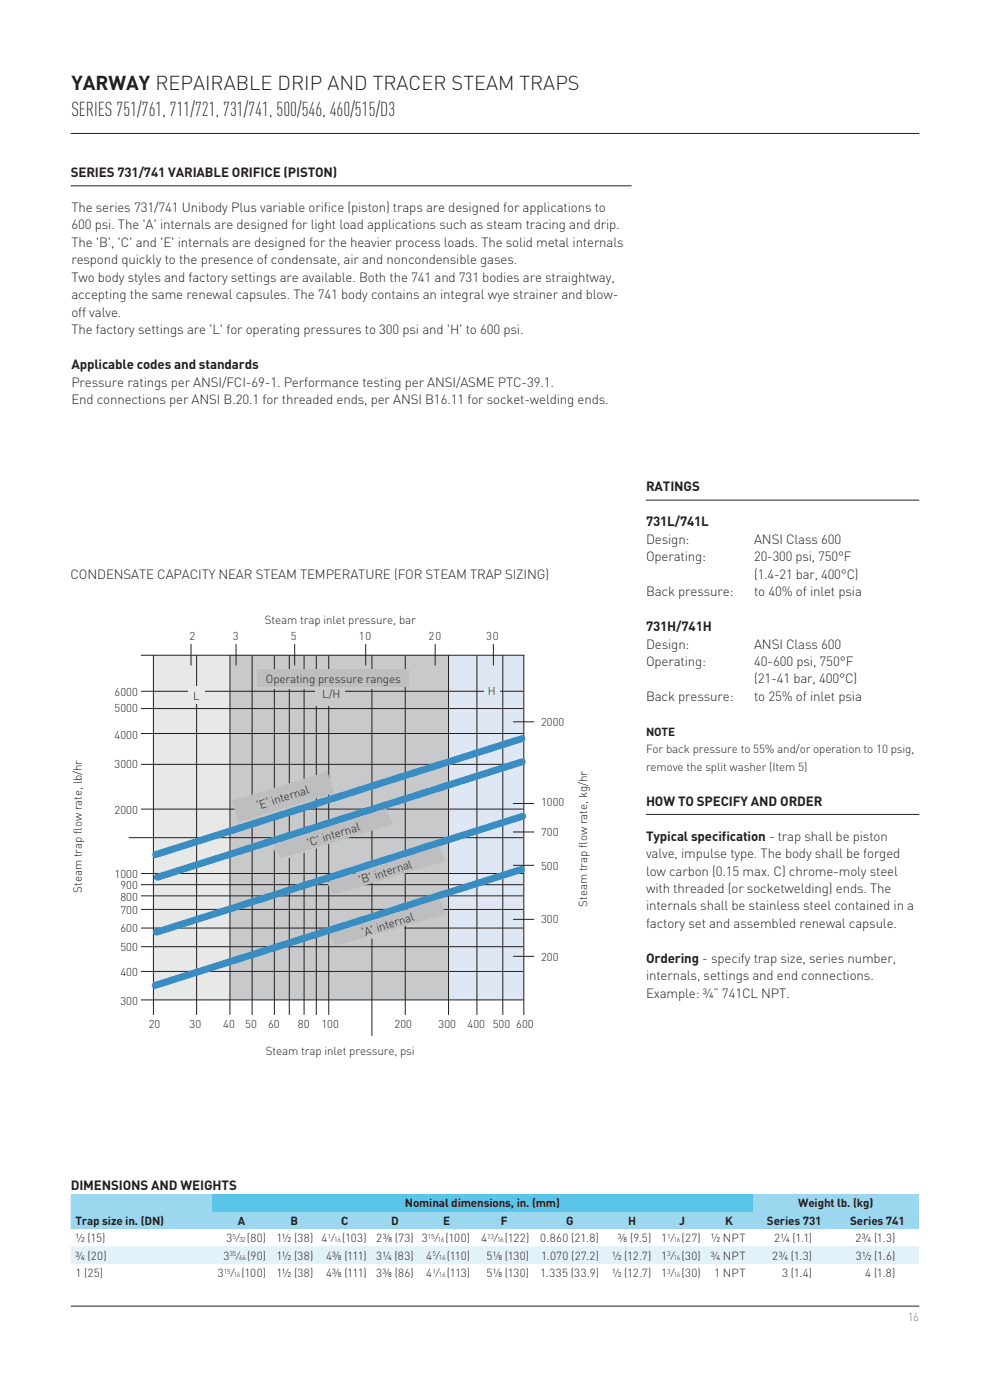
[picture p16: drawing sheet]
<svg xmlns="http://www.w3.org/2000/svg" width="210mm" height="297mm" viewBox="0 0 210 297" stroke-linecap="round" stroke-linejoin="round" font-family="sans-serif">
<defs><g id="words">
<g font-size="4.2" fill="#231f20">
<text x="15.1" y="19.1">YARWAY REPAIRABLE DRIP AND TRACER STEAM TRAPS</text>
<text x="15.1" y="24.7">SERIES 751/761, 711/721, 731/741, 500/546, 460/515/D3</text>
</g>
<g font-size="3" fill="#231f20">
<text x="53.1" y="131.9">Steam Trap Inlet Pressure , bar</text>
<text x="18.7" y="193.7" transform="rotate(-90 18.7 193.7)">Steam Trap Flo w Rate , lb/hr</text>
<text x="53" y="224.2">Steam Trap Inlet Pressure , psi</text>
</g>
<g font-size="2.8" fill="#231f20">
<text x="15" y="37.6">SERIES 731/741 VARIABLE ORIFICE (PISTON)</text>
<text x="15.1" y="45">The series 731/741 Unibody Plus variable orifice (piston) traps are designed for applications to</text>
<text x="15.1" y="48.7">600 psi. The 'A' internals are designed for light load applications such as steam tracing and drip.</text>
<text x="15.1" y="52.4">The 'B', 'C' and 'E' internals are designed for the heavier process loads. The solid metal internals</text>
<text x="15.1" y="56.1">respond quickly to the presence of condensate, air and noncondensible gases.</text>
<text x="15.1" y="59.8">Two body styles and factory settings are available. Both the 741 and 731 bodies are straightway,</text>
<text x="15.1" y="63.5">accepting the same renewal capsules. The 741 body contains an integral wye strainer and blow-</text>
<text x="15.1" y="67.2">off valve.</text>
<text x="15.1" y="70.9">The factory settings are 'L' for operating pressures to 300 psi and 'H' to 600 psi.</text>
<text x="15.1" y="78.3">Applicable codes and standards</text>
<text x="15.1" y="82">Pressure ratings per ANSI/FCI-69-1. Performance testing per ANSI/ASME PTC-39.1.</text>
<text x="15.1" y="85.7">End connections per ANSI B.20.1 for threaded ends, per ANSI B16.11 for socket-welding ends.</text>
<text x="137" y="104.2">RATINGS</text>
<text x="137" y="111.7">731L/741L</text>
<text x="137" y="115.4">Design:</text>
<text x="137" y="119.1">Operating:</text>
<text x="160" y="115.4">ANSI Class 600</text>
<text x="160" y="119.1">20-300 psi, 750°F</text>
<text x="15" y="122.8">CONDENSATE CAPACITY NEAR STEAM TEMPERATURE (FOR STEAM TRAP SIZING)</text>
<text x="160" y="122.8">(1.4-21 bar, 400°C)</text>
<text x="137" y="126.5">Back pressure:</text>
<text x="160" y="126.5">to 40% of inlet psia</text>
<text x="137" y="133.9">731H/741H</text>
<text x="137" y="137.6">Design:</text>
<text x="160" y="137.6">ANSI Class 600</text>
<text x="137" y="141.3">Operating:</text>
<text x="160" y="141.3">40-600 psi, 750°F</text>
<text x="137" y="148.7">Back pressure:</text>
<text x="160" y="145">(21-41 bar, 400°C)</text>
<text x="160" y="148.7">to 25% of inlet psia</text>
<text x="137" y="170.9">HOW TO SPECIFY AND ORDER</text>
<text x="137" y="178.3">Typical specification - trap shall be piston</text>
<text x="137" y="182">valve, impulse type. The body shall be forged</text>
<text x="137" y="185.7">low carbon (0.15 max. C) chrome-moly steel</text>
<text x="137" y="189.4">with threaded (or socketwelding) ends. The</text>
<text x="137" y="193.1">internals shall be stainless steel contained in a</text>
<text x="137" y="196.8">factory set and assembled renewal capsule.</text>
<text x="137" y="204.3">Ordering - specify trap size, series number,</text>
<text x="137" y="208">internals, settings and end connections.</text>
<text x="137" y="211.7">Example: ¾” 741CL NPT.</text>
<text x="15" y="252.5">DIMENSIONS AND WEIGHTS</text>
</g>
<g font-size="2.5" fill="#231f20">
<text x="56.2" y="132.5">Steam trap inlet pressure, bar</text>
<text x="56.4" y="144.8">Operating pressure ranges</text>
<text x="137" y="156.1">NOTE</text>
<text x="137" y="159.8">For back pressure to 55% and/or operation to 10 psig,</text>
<text x="137" y="163.5">remove the split washer (Item 5)</text>
<text x="54.8" y="171.7" transform="rotate(-17 54.8 171.7)">'E' internal</text>
<text x="65.4" y="179.6" transform="rotate(-17 65.4 179.6)">'C' internal</text>
<text x="17.4" y="189.3" transform="rotate(-90 17.4 189.3)">Steam trap flow rate, lb/hr</text>
<text x="76.4" y="187.6" transform="rotate(-17 76.4 187.6)">'B' internal</text>
<text x="124.6" y="192.3" transform="rotate(-90 124.6 192.3)">Steam trap flow rate, kg/hr</text>
<text x="77" y="198.7" transform="rotate(-17 77 198.7)">'A' internal</text>
<text x="56.4" y="223.9">Steam trap inlet pressure, psi</text>
<text x="85.9" y="256.1">Nominal dimensions, in. (mm)</text>
<text x="169.3" y="256.1">Weight lb. (kg)</text>
<text x="16" y="259.8">Trap size in. (DN)</text>
<text x="16" y="263.5">½ (15)</text>
<text x="48" y="263.5">3</text>
<text x="50.4" y="259.8">A</text>
<text x="52.4" y="263.5">(80)</text>
<text x="58.6" y="263.5">1½ (38)</text>
<text x="61.6" y="259.8">B</text>
<text x="68.2" y="263.5">4</text>
<text x="72.4" y="259.8">C</text>
<text x="72.6" y="263.5">(103)</text>
<text x="79.8" y="263.5">2⅜ (73) 3</text>
<text x="83" y="259.8">D</text>
<text x="94" y="259.8">E</text>
<text x="94.5" y="263.5">(100)</text>
<text x="102.1" y="263.5">4</text>
<text x="106.3" y="259.8">F</text>
<text x="107.1" y="263.5">(122)</text>
<text x="114.6" y="263.5">0.860 (21.8)</text>
<text x="120.1" y="259.8">G</text>
<text x="131.1" y="263.5">⅜ (9.5)</text>
<text x="133.3" y="259.8">H</text>
<text x="140.2" y="263.5">1</text>
<text x="144" y="259.8">J</text>
<text x="144.6" y="263.5">(27)</text>
<text x="150.8" y="263.5">½ NPT</text>
<text x="153.8" y="259.8">K</text>
<text x="162.7" y="259.8">Series 731</text>
<text x="164.2" y="263.5">2¼ (1.1)</text>
<text x="180.3" y="259.8">Series 741</text>
<text x="181.5" y="263.5">2¾ (1.3)</text>
<text x="16" y="267.2">¾ (20)</text>
<text x="47.4" y="267.2">3</text>
<text x="52.4" y="267.2">(90)</text>
<text x="58.6" y="267.2">1½ (38)</text>
<text x="69.2" y="267.2">4⅜ (111)</text>
<text x="79.8" y="267.2">3¼ (83)</text>
<text x="90.4" y="267.2">4</text>
<text x="94.8" y="267.2">(110)</text>
<text x="103.2" y="267.2">5⅛ (130)</text>
<text x="114.8" y="267.2">1.070 (27.2)</text>
<text x="129.9" y="267.2">½ (12.7)</text>
<text x="140.2" y="267.2">1</text>
<text x="144.6" y="267.2">(30)</text>
<text x="150.8" y="267.2">¾ NPT</text>
<text x="163.8" y="267.2">2¾ (1.3)</text>
<text x="181.5" y="267.2">3½ (1.6)</text>
<text x="16" y="270.9">1 (25)</text>
<text x="46.2" y="270.9">3</text>
<text x="51.2" y="270.9">(100)</text>
<text x="58.6" y="270.9">1½ (38)</text>
<text x="69.2" y="270.9">4⅜ (111)</text>
<text x="79.8" y="270.9">3⅜ (86)</text>
<text x="90.4" y="270.9">4</text>
<text x="94.8" y="270.9">(113)</text>
<text x="103.2" y="270.9">5⅛ (130)</text>
<text x="114.6" y="270.9">1.335 (33.9)</text>
<text x="129.9" y="270.9">½ (12.7)</text>
<text x="140.2" y="270.9">1</text>
<text x="144.6" y="270.9">(30)</text>
<text x="151.5" y="270.9">1 NPT</text>
<text x="165.9" y="270.9">3 (1.4)</text>
<text x="183.5" y="270.9">4 (1.8)</text>
</g>
<text font-size="2.5" fill="#808285" x="192.5" y="280.2">16</text>
<g font-size="2.4" fill="#231f20">
<text x="40.2" y="135.9">2</text>
<text x="49.4" y="135.9">3</text>
<text x="61.7" y="135.9">5</text>
<text x="76.1" y="135.9">10</text>
<text x="90.9" y="135.9">20</text>
<text x="103.1" y="135.9">30</text>
<text x="24.3" y="147.6">6000</text>
<text x="41" y="148.4">L</text>
<text x="55.3" y="144.8">Operating Pressure Ranges</text>
<text x="68.4" y="148">L/H</text>
<text x="103.5" y="147.5">H</text>
<text x="24.3" y="151.2">5000</text>
<text x="114.8" y="154.1">2000</text>
<text x="24.3" y="156.7">4000</text>
<text x="24.3" y="163">3000</text>
<text x="24.3" y="172.6">2000</text>
<text x="53" y="173.5" transform="rotate(-18 53 173.5)">“E” Internal</text>
<text x="114.8" y="170.9">1000</text>
<text x="114.8" y="177.4">700</text>
<text x="60.1" y="181.1" transform="rotate(-18 60.1 181.1)">“C” Internal</text>
<text x="114.8" y="184.6">500</text>
<text x="24.3" y="186.3">1000</text>
<text x="25.6" y="188.7">900</text>
<text x="25.6" y="191.1">800</text>
<text x="78.7" y="187" transform="rotate(-18 78.7 187)">“B” Internal</text>
<text x="25.6" y="193.9">700</text>
<text x="25.6" y="197.8">600</text>
<text x="114.8" y="195.9">300</text>
<text x="25.6" y="201.6">500</text>
<text x="73.3" y="199.7" transform="rotate(-18 73.3 199.7)">“A” Internal</text>
<text x="114.8" y="203.8">200</text>
<text x="25.6" y="207">400</text>
<text x="25.6" y="213.3">300</text>
<text x="31.5" y="218.1">20</text>
<text x="40.2" y="218.1">30</text>
<text x="47.4" y="218.1">40</text>
<text x="52" y="218.1">50</text>
<text x="56.9" y="218.1">60</text>
<text x="63.2" y="218.1">80</text>
<text x="68.2" y="218.1">100</text>
<text x="83.7" y="218.1">200</text>
<text x="93" y="218.1">300</text>
<text x="99.2" y="218.1">400</text>
<text x="104.5" y="218.1">500</text>
<text x="109.5" y="218.1">600</text>
</g>
<g font-size="2" fill="#231f20">
<text x="50" y="263.3">/</text>
<text x="70.2" y="263.3">/</text>
<text x="92.1" y="263.3">/</text>
<text x="104.7" y="263.3">/</text>
<text x="142.2" y="263.3">/</text>
<text x="50.1" y="267">/</text>
<text x="92.4" y="267">/</text>
<text x="142.2" y="267">/</text>
<text x="48.9" y="270.8">/</text>
<text x="92.4" y="270.8">/</text>
<text x="142.2" y="270.8">/</text>
</g>
<g font-size="1.5" fill="#231f20">
<text x="49.3" y="262.8">5</text>
<text x="50.7" y="263.5">32</text>
<text x="69.5" y="262.8">1</text>
<text x="70.9" y="263.5">16</text>
<text x="90.8" y="262.8">15</text>
<text x="92.8" y="263.5">16</text>
<text x="103.4" y="262.8">13</text>
<text x="105.4" y="263.5">16</text>
<text x="141.5" y="262.8">1</text>
<text x="142.9" y="263.5">16</text>
<text x="48.7" y="266.5">35</text>
<text x="50.7" y="267.2">64</text>
<text x="91.7" y="266.5">5</text>
<text x="93.1" y="267.2">16</text>
<text x="141.5" y="266.5">3</text>
<text x="142.9" y="267.2">16</text>
<text x="47.5" y="270.2">15</text>
<text x="49.6" y="270.9">16</text>
<text x="91.7" y="270.2">1</text>
<text x="93.1" y="270.9">16</text>
<text x="141.5" y="270.2">3</text>
<text x="142.9" y="270.9">16</text>
</g>
</g></defs>
<path d="M15 28.3h180M15 277.1h180" fill="none" stroke="#231f20" stroke-width=".21"/>
<path d="M95.1 139.1h16.1v73h-16.1z" fill-rule="evenodd" fill="#dee7f3"/>
<path d="M48.7 139.1h46.4v73h-46.4z" fill-rule="evenodd" fill="#c7c9cb"/>
<path d="M32.6 139.1h16.2v73h-16.2z" fill-rule="evenodd" fill="#e7e8e8"/>
<g fill="none" stroke="#231f20" stroke-width=".21">
<path d="M41.7 139v76.3M48.8 139v76.3M53.5 139v76.3M58.2 139v76.3M61.4 139v76.3M64.5 139v76.3M67.1 139v76.3M69.7 139v76.3M78.9 139v80.7M86 139v76.3M95.1 139v76.3M101.2 139v76.3"/>
<path d="M106.7 139v76.3M29.9 150.3h81.1M29.9 155.6h81.1M29.9 146.6h81.1M27.3 177.7h83.7M29.9 162.2h81.1M29.9 171.6h81.1M29.9 187.7h81.1M29.9 192.9h81.1M29.9 196.9h81.1M29.9 185.3h81.1M29.9 190.1h81.1"/>
<path d="M29.9 200.8h81.1M29.9 206.1h81.1"/>
</g>
<path d="M54.5 142.4h30.2v3.7h-30.2z" fill="#c7c9cb"/>
<path d="M66.9 145.9h6.3v3.8h-6.3z" fill-rule="evenodd" fill="#c7c9cb"/>
<path d="M39.9 145.6h3.5v3.8h-3.5z" fill="#e7e8e8"/>
<path d="M102.8 145h3.3v3.8h-3.6z" fill="#dee7f3"/>
<g fill="#c7c9cb">
<path d="M51.2 171l12.9-4 1.8 3.6-13.2 4z"/>
<path d="M57.8 179.1l13.8-5.1 1.4 4-14 4.8z"/>
<path d="M76.7 184.3l12.4-3.9 1.3 3.6-11.5 3.3z"/>
<path d="M73.2 197l12.5-4v4.4l-11.1 2.8z"/>
</g>
<g fill="none" stroke="#231f20" stroke-width=".21">
<path d="M29.9 139h81.4M32.5 139v76.3M40.5 136.6v4.6M50.1 136.6v4.6M62.5 136.6v4.6M77.6 136.6v4.6M92.3 136.6v4.6M104.7 136.6v4.6M111.1 139v76.3M108.8 153.1h4.5M108.8 176.5h4.5M108.8 170.5h4.5"/>
<path d="M108.8 195h4.5M108.8 183.6h4.5M29.9 212.1h81.1M108.8 202.9h4.5"/>
</g>
<path d="M110.7 156.7l-77.7 24.6M110.8 161.6l-77.4 24.5M110.9 173.2l-77.7 24.6M110.6 184.4l-77.7 24.6" fill="none" stroke="#3a8dc3" stroke-width="1.5"/>
<path d="M15 264.4h30v3.7h-30zM45 264.4h12.5v3.7h-12.5zM57.5 264.4h10v3.7h-10zM67.5 264.4h11.3v3.7h-11.3zM78.8 264.4h10v3.7h-10zM88.8 264.4h11.9v3.7h-11.9zM100.7 264.4h12.6v3.7h-12.6zM113.3 264.4h15.3v3.7h-15.3zM128.6 264.4h11.1v3.7h-11.1zM139.7 264.4h10v3.7h-10zM149.7 264.4h10v3.7h-10zM159.7 264.4h17.6v3.7h-17.6zM177.3 264.4h17.6v3.7h-17.6z" fill="#e1f2fa"/>
<path d="M15 39.4h119" fill="none" stroke="#231f20" stroke-width=".21"/>
<path d="M15 253.3h30v7.4h-30zM159.7 253.3h35.2v3.7h-35.2zM45 257h12.5v3.7h-12.5zM57.5 257h10v3.7h-10zM67.5 257h11.3v3.7h-11.3zM78.8 257h10v3.7h-10zM88.8 257h11.9v3.7h-11.9zM100.7 257h12.6v3.7h-12.6zM113.3 257h15.3v3.7h-15.3zM128.6 257h11.1v3.7h-11.1zM139.7 257h10v3.7h-10zM149.7 257h10v3.7h-10zM159.7 257h17.6v3.7h-17.6zM177.3 257h17.6v3.7h-17.6z" fill="#9bd7ef"/>
<path d="M45 253.3h114.7v3.7h-114.7z" fill="#5bc5e9"/>
<path d="M137 106.1h58M137 172.8h58" fill="none" stroke="#231f20" stroke-width=".21"/>
<g fill="#bcbec0">
<path d="M54.6 142h32.2v3.7h-32.2z"/>
<path d="M49.1 169.9l20.4-6.2 1.3 4.5-20.1 6.2z"/>
<path d="M58.1 179.2l23.8-7.7 1.4 3.4-23.8 7.1z"/>
<path d="M69.3 187.2l23.8-7.6 1.4 3.1-23.8 7.1z"/>
<path d="M70 198.2l23.3-7.5 1.2 3.3-23.4 6.6z"/>
</g>
<use href="#words"/>
</svg>
